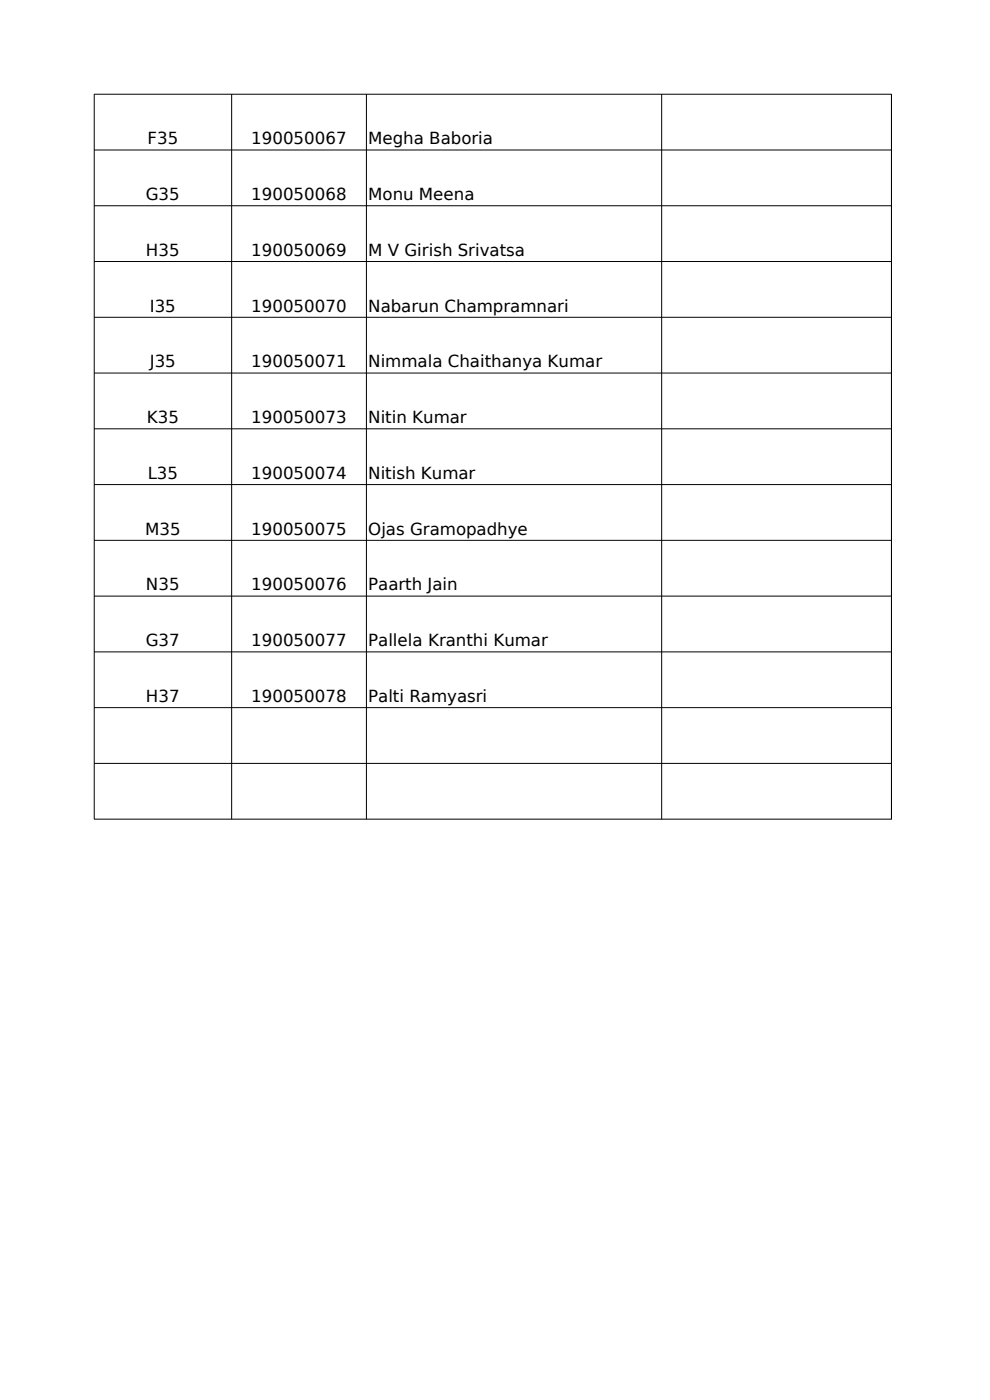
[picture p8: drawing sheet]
<svg xmlns="http://www.w3.org/2000/svg" width="210mm" height="297mm" viewBox="0 0 210 297" stroke-linecap="round" stroke-linejoin="round" font-family="sans-serif">
<defs><g id="words">
<g font-size="3.5">
<text x="31.3" y="30.6">F35</text>
<text x="53.3" y="30.6">190050067</text>
<text x="78.1" y="30.6">Megha Baboria</text>
<text x="30.9" y="42.5">G35</text>
<text x="53.3" y="42.5">190050068</text>
<text x="78.1" y="42.5">Monu Meena</text>
<text x="31" y="54.3">H35</text>
<text x="53.3" y="54.3">190050069</text>
<text x="78.1" y="54.3">M V Girish Srivatsa</text>
<text x="31.8" y="66.1">I35</text>
<text x="53.3" y="66.1">190050070</text>
<text x="78.1" y="66.1">Nabarun Champramnari</text>
<text x="31.8" y="78">J35</text>
<text x="53.3" y="78">190050071</text>
<text x="78.1" y="78">Nimmala Chaithanya Kumar</text>
<text x="31.1" y="89.8">K35</text>
<text x="53.3" y="89.8">190050073</text>
<text x="78.1" y="89.8">Nitin Kumar</text>
<text x="31.3" y="101.6">L35</text>
<text x="53.3" y="101.6">190050074</text>
<text x="78.1" y="101.6">Nitish Kumar</text>
<text x="30.8" y="113.5">M35</text>
<text x="53.3" y="113.5">190050075</text>
<text x="78.1" y="113.5">Ojas Gramopadhye</text>
<text x="31" y="125.3">N35</text>
<text x="53.3" y="125.3">190050076</text>
<text x="78.1" y="125.3">Paarth Jain</text>
<text x="30.9" y="137.1">G37</text>
<text x="53.3" y="137.1">190050077</text>
<text x="78.1" y="137.1">Pallela Kranthi Kumar</text>
<text x="31" y="148.9">H37</text>
<text x="53.3" y="148.9">190050078</text>
<text x="78.1" y="148.9">Palti Ramyasri</text>
</g>
</g></defs>
<g fill="none" stroke="#000" stroke-width=".21">
<path d="M20 20h169.1v153.8h-169.1zM49.1 20v153.8M77.7 20v153.8M140.4 20v153.8M20 31.8h169.1M20 43.7h169.1M20 55.5h169.1M20 67.3h169.1M20 79.1h169.1M20 91h169.1M20 102.8h169.1M20 114.6h169.1"/>
<path d="M20 126.5h169.1M20 138.3h169.1M20 150.1h169.1M20 162h169.1"/>
</g>
<use href="#words"/>
</svg>
